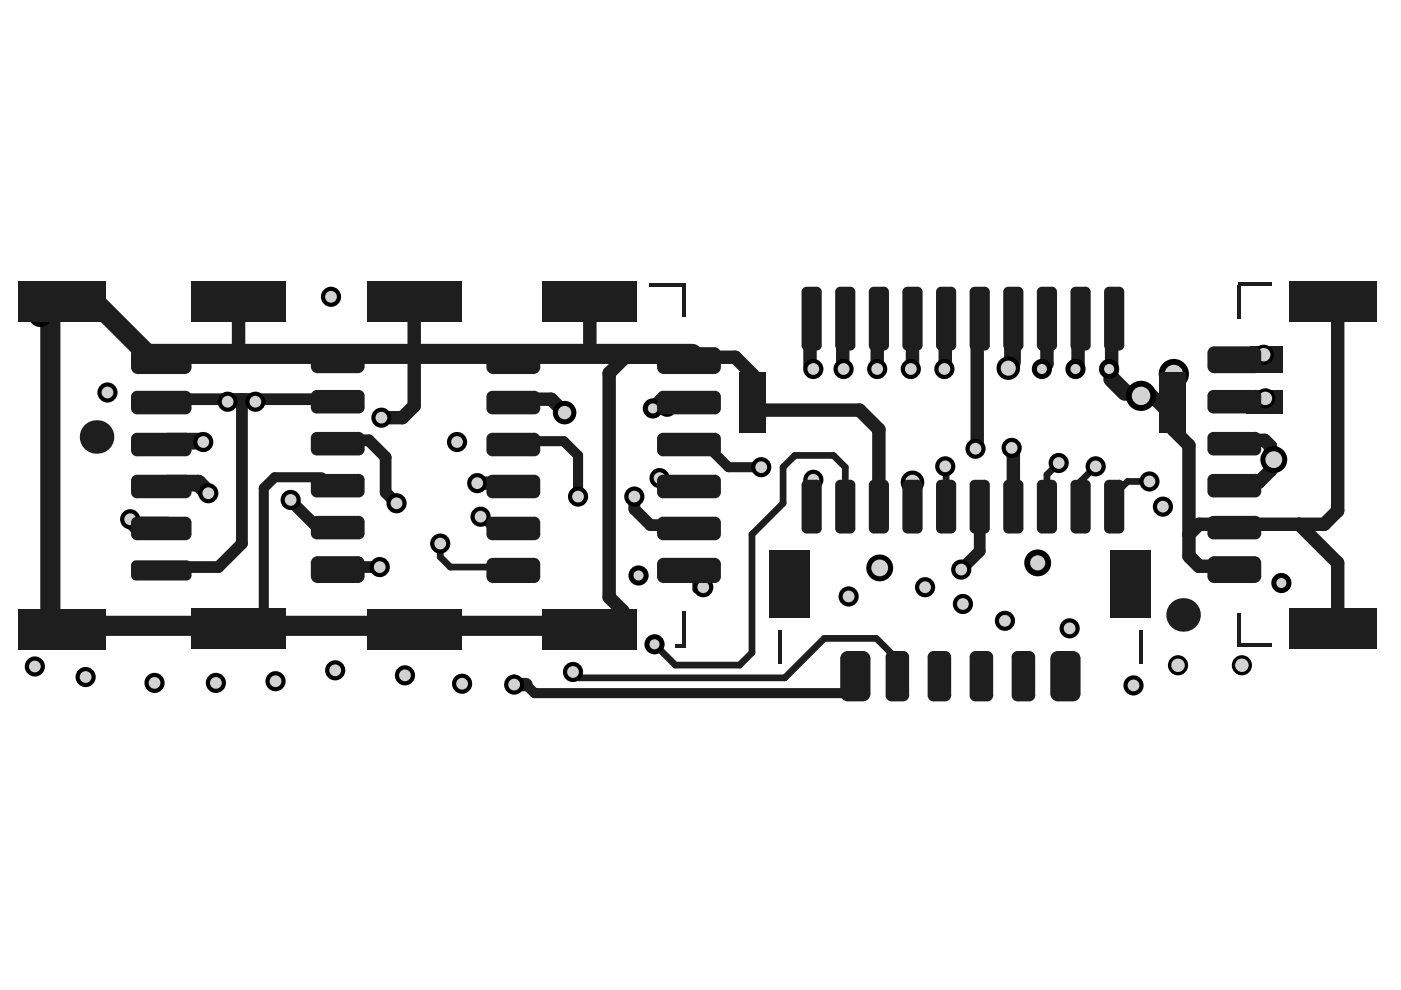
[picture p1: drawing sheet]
<svg xmlns="http://www.w3.org/2000/svg" width="297mm" height="210mm" viewBox="0 0 297 210" stroke-linecap="round" stroke-linejoin="round" font-family="sans-serif">
<path d="M27.6 110.1l1.2 1.2" fill="none" stroke="#1e1e1e" stroke-width="3.6"/>
<path d="M58.2 101.2l-2.3 2.3" fill="none" stroke="#1e1e1e" stroke-width="2.1"/>
<path d="M51.3 84.6h2.8" fill="none" stroke="#1e1e1e" stroke-width="2.5"/>
<circle cx="54.1" cy="84.6" r="1.25" fill="#1e1e1e"/>
<path d="M73 84.5l-.1 .1M66.6 111.2h6.4" fill="none" stroke="#1e1e1e" stroke-width="2.5"/>
<path d="M68.2 101.2l1.1 1.1h3.7" fill="none" stroke="#1e1e1e" stroke-width="1.8"/>
<circle cx="87.8" cy="132.7" r="1.42" fill="#1e1e1e"/>
<path d="M81.8 96.9v7.5l2.3 2.3M137.9 111.3h8.2M35.6 120.2h10.7M217 145.1h.1" fill="none" stroke="#1e1e1e" stroke-width="2.5"/>
<g fill="none" stroke="#1e1e1e" stroke-width="2.8">
<path d="M50.6 63.1v11.8M87.8 63.3v22.8l-2.5 2.5h-4.4M125.1 63.3v11.6M132.5 75.7l-3.3 3.4M146.8 75l.7 .7M155.9 75.7l3.7 3.8v7.5M171.7 69.5v8M186 70.8v7.4M110.3 84.6h6.6M147.5 84.6l-.2 .2h-7.1l-1.8 1.8M182.2 87l4.1 4v18M238.5 83.2h5l5.2 5.2"/>
<path d="M268.1 93.4l1.3 1.2v5.2M129.2 126.6l2.9 3-3.1 3.1M109 145.1h2.5"/>
</g>
<g fill="none" stroke="#1e1e1e" stroke-width="1.4">
<path d="M172.1 69.2l-.4 .3M185.8 70.6l.2 .2M200.1 70.6l.3 .3M176.7 96.6h-8.2l-2.5 2.5v7.6M200.4 98.9l.2 .2M232.3 98.9l-3.2 3.2M93.3 115.2v2.9l2.2 2.1M101.9 109.6l1.8 1.7M172.4 101.7l-.3 .4v6.9M239.1 102.1h4.6M138.8 136.6l4.4 4.4M146.1 120.2l1.4 1.5v3.3"/>
<path d="M159.4 138.4l-2.6 2.6M174.8 135.4l-8.4 8.3M185.8 135.4l4.6 4.6v2.8M109 143.7v1.4M121.5 142.5l1.2 1.2M181.4 144.8l-1.8 1.8"/>
</g>
<path d="M110.3 93.5h9.2M122.6 96.6v8.7M154.4 99.1h7M111.5 145.1l1.8 1.9" fill="none" stroke="#1e1e1e" stroke-width="2.1"/>
<path d="M125.1 132.7h3.9" fill="none" stroke="#1e1e1e" stroke-width="1.8"/>
<path d="M13.2 64l-2.5 2.5" fill="none" stroke="#1e1e1e" stroke-width="4.3"/>
<path d="M42 102.4l2.2 2.2" fill="none" stroke="#1e1e1e" stroke-width="3.6"/>
<circle cx="203.8" cy="120.8" r=".71" fill="#1e1e1e"/>
<path d="M176.7 96.6l2.5 2.5M200.6 99.1v9.9M103.7 111.3h6.6M159.4 113.3v25.1M229.1 102.1v6.9M143.2 141h13.6" fill="none" stroke="#1e1e1e" stroke-width="1.4"/>
<path d="M129.2 79.1v47.5M200.4 70.9v7.3M228.6 70.6v7.6M283.6 63.1v45.2M116.9 84.6l2.8 2.9M159.6 87h22.6M214.8 95.3v13.7M248.7 88.4v2.6M101.2 102.4h9.1M283.6 119.3v13.2M254.2 120.1h7" fill="none" stroke="#1e1e1e" stroke-width="2.8"/>
<path d="M214.7 70.6v6.2M35.6 93.5h7.3M28.8 111.3h6.8M35.6 102.4h6.4" fill="none" stroke="#1e1e1e" stroke-width="3.6"/>
<path d="M119.5 93.5l3.1 3.1M146.1 93.5h2.8l5.5 5.6M55.9 103.5v29.5M58.2 101.2h10M179.6 146.6l-.4 .4" fill="none" stroke="#1e1e1e" stroke-width="2.1"/>
<path d="M10.7 66.5v66.2M87.8 132.7h37.3" fill="none" stroke="#1e1e1e" stroke-width="4.3"/>
<path d="M35.6 84.6h37.3M51.3 84.6v30.6M73 93.4h5.2l3.6 3.5M134.5 108l3.4 3.3" fill="none" stroke="#1e1e1e" stroke-width="2.5"/>
<circle cx="178.7" cy="70.6" r=".71" fill="#1e1e1e"/>
<g fill="none" stroke="#1e1e1e" stroke-width="2.8">
<path d="M14.6 62.9h4.4M132.5 75.7h23.4M178.7 70.6v7.6M193.5 71.1v7.1M207.2 70v25.1M222 71.1v6.1l-1.1 1M235.7 70.6v9.8h-.2M261.2 75.6h6.4M248.7 91l3.4 3.4v23.5l2.1 2.2M261.2 93.4h6.9M261.2 84.5h7.1M269.4 99.8l-2.5 2.5h-5.7"/>
<path d="M275.4 111.2l8.2 8.1M283.6 108.3l-2.8 2.9h-26.6l-2.1 2.1"/>
</g>
<path d="M51.3 115.2l-5 5M61.5 106.1l5.1 5.1M134.5 106v2M207.7 109v7.9l-3.9 3.9M73.2 120.2h7.3" fill="none" stroke="#1e1e1e" stroke-width="2.5"/>
<path d="M207.7 69.2l-.9 .8M179.2 99.1v9.9M224.5 98.2l-2.5 2.5v8.3M166 106.7l-6.6 6.6M239.1 102.1l-2.9 2.8v4.1M95.5 120.2h14.8M174.8 135.4h11M122.7 143.7h43.7" fill="none" stroke="#1e1e1e" stroke-width="1.4"/>
<path d="M235.7 80.4l2.8 2.8" fill="none" stroke="#1e1e1e" stroke-width="3.6"/>
<path d="M19 62.9l12.2 12.1h115.6M10.7 132.7h77.1" fill="none" stroke="#1e1e1e" stroke-width="4.3"/>
<path d="M113.3 147h65.9" fill="none" stroke="#1e1e1e" stroke-width="2.1"/>
<g fill="#1e1e1e">
<path d="M264.2 82.7h7.8v5h-7.8z" fill-rule="evenodd"/>
<path d="M265.1 73.4h6.9v5.7h-6.9z" fill-rule="evenodd"/>
</g>
<circle cx="220" cy="119.3" r="2.85" fill="#000"/>
<circle cx="220" cy="119.3" r="1.6" fill="#d2d2d2"/>
<circle cx="225.2" cy="146" r="2.14" fill="#000"/>
<circle cx="225.2" cy="146" r="1.07" fill="#d2d2d2"/>
<circle cx="139.8" cy="101.4" r="2.14" fill="#000"/>
<circle cx="139.8" cy="101.4" r="1.25" fill="#d2d2d2"/>
<circle cx="199.2" cy="146" r="1.78" fill="#000"/>
<circle cx="199.2" cy="146" r="1.07" fill="#d2d2d2"/>
<circle cx="208.1" cy="144.8" r="2.14" fill="#000"/>
<circle cx="208.1" cy="144.8" r="1.07" fill="#d2d2d2"/>
<circle cx="121.5" cy="142.5" r="2.14" fill="#000"/>
<circle cx="121.5" cy="142.5" r="1.25" fill="#d2d2d2"/>
<circle cx="224.5" cy="98.2" r="2.14" fill="#000"/>
<circle cx="224.5" cy="98.2" r="1.25" fill="#d2d2d2"/>
<circle cx="240.3" cy="145.3" r="2.14" fill="#000"/>
<circle cx="240.3" cy="145.3" r="1.25" fill="#d2d2d2"/>
<circle cx="246.6" cy="107.4" r="2.14" fill="#000"/>
<circle cx="246.6" cy="107.4" r="1.25" fill="#d2d2d2"/>
<circle cx="232.3" cy="98.9" r="2.14" fill="#000"/>
<circle cx="232.3" cy="98.9" r="1.25" fill="#d2d2d2"/>
<circle cx="271.7" cy="123.6" r="2.14" fill="#000"/>
<circle cx="271.7" cy="123.6" r="1.07" fill="#d2d2d2"/>
<circle cx="243.7" cy="102.1" r="2.14" fill="#000"/>
<circle cx="243.7" cy="102.1" r="1.25" fill="#d2d2d2"/>
<circle cx="80.5" cy="120.2" r="2.14" fill="#000"/>
<circle cx="80.5" cy="120.2" r="1.25" fill="#d2d2d2"/>
<circle cx="135.4" cy="122" r="2.14" fill="#000"/>
<circle cx="135.4" cy="122" r="1.07" fill="#d2d2d2"/>
<circle cx="101.9" cy="109.6" r="2.14" fill="#000"/>
<circle cx="101.9" cy="109.6" r="1.25" fill="#d2d2d2"/>
<circle cx="220.9" cy="78.2" r="2.14" fill="#000"/>
<circle cx="220.9" cy="78.2" r="1.07" fill="#d2d2d2"/>
<circle cx="58.4" cy="144.4" r="2.14" fill="#000"/>
<circle cx="58.4" cy="144.4" r="1.25" fill="#d2d2d2"/>
<circle cx="93.3" cy="115.3" r="2.14" fill="#000"/>
<circle cx="93.3" cy="115.3" r="1.25" fill="#d2d2d2"/>
<circle cx="228" cy="78.2" r="2.14" fill="#000"/>
<circle cx="228" cy="78.2" r="1.07" fill="#d2d2d2"/>
<circle cx="268.3" cy="84.5" r="2.14" fill="#000"/>
<circle cx="268.3" cy="84.5" r="1.43" fill="#d2d2d2"/>
<circle cx="263.3" cy="141.1" r="2.14" fill="#000"/>
<circle cx="263.3" cy="141.1" r="1.43" fill="#d2d2d2"/>
<circle cx="267.9" cy="75.2" r="2.14" fill="#000"/>
<circle cx="267.9" cy="75.2" r="1.43" fill="#d2d2d2"/>
<circle cx="249.8" cy="141.1" r="2.14" fill="#000"/>
<circle cx="249.8" cy="141.1" r="1.43" fill="#d2d2d2"/>
<circle cx="71.1" cy="142.1" r="2.14" fill="#000"/>
<circle cx="71.1" cy="142.1" r="1.25" fill="#d2d2d2"/>
<circle cx="84.1" cy="106.7" r="2.14" fill="#000"/>
<circle cx="84.1" cy="106.7" r="1.25" fill="#d2d2d2"/>
<circle cx="8.5" cy="66.8" r="2.49" fill="#000"/>
<circle cx="8.5" cy="66.8" r="1.43" fill="#d2d2d2"/>
<circle cx="80.9" cy="88.6" r="2.14" fill="#000"/>
<circle cx="80.9" cy="88.6" r="1.25" fill="#d2d2d2"/>
<circle cx="235.2" cy="78.2" r="2.14" fill="#000"/>
<circle cx="235.2" cy="78.2" r="1.07" fill="#d2d2d2"/>
<circle cx="248.9" cy="79.3" r="3.2" fill="#000"/>
<circle cx="248.9" cy="79.3" r="1.96" fill="#d2d2d2"/>
<circle cx="96.9" cy="93.7" r="2.14" fill="#000"/>
<circle cx="96.9" cy="93.7" r="1.25" fill="#d2d2d2"/>
<circle cx="196.1" cy="124.5" r="2.14" fill="#000"/>
<circle cx="196.1" cy="124.5" r="1.25" fill="#d2d2d2"/>
<circle cx="204.2" cy="128.1" r="2.14" fill="#000"/>
<circle cx="204.2" cy="128.1" r="1.25" fill="#d2d2d2"/>
<circle cx="134.5" cy="105.3" r="2.14" fill="#000"/>
<circle cx="134.5" cy="105.3" r="1.25" fill="#d2d2d2"/>
<circle cx="7.4" cy="141.3" r="2.14" fill="#000"/>
<circle cx="7.4" cy="141.3" r="1.25" fill="#d2d2d2"/>
<circle cx="200.2" cy="78.2" r="2.14" fill="#000"/>
<circle cx="200.2" cy="78.2" r="1.25" fill="#d2d2d2"/>
<circle cx="18.2" cy="143.5" r="2.14" fill="#000"/>
<circle cx="18.2" cy="143.5" r="1.25" fill="#d2d2d2"/>
<circle cx="193.1" cy="78.2" r="2.14" fill="#000"/>
<circle cx="193.1" cy="78.2" r="1.25" fill="#d2d2d2"/>
<circle cx="186" cy="78.2" r="2.14" fill="#000"/>
<circle cx="186" cy="78.2" r="1.25" fill="#d2d2d2"/>
<circle cx="32.8" cy="144.8" r="2.14" fill="#000"/>
<circle cx="32.8" cy="144.8" r="1.25" fill="#d2d2d2"/>
<circle cx="178.9" cy="78.2" r="2.14" fill="#000"/>
<circle cx="178.9" cy="78.2" r="1.25" fill="#d2d2d2"/>
<circle cx="45.8" cy="144.8" r="2.14" fill="#000"/>
<circle cx="45.8" cy="144.8" r="1.25" fill="#d2d2d2"/>
<circle cx="22.8" cy="83.2" r="2.14" fill="#000"/>
<circle cx="22.8" cy="83.2" r="1.25" fill="#d2d2d2"/>
<circle cx="172.4" cy="78.2" r="2.14" fill="#000"/>
<circle cx="172.4" cy="78.2" r="1.25" fill="#d2d2d2"/>
<circle cx="101.2" cy="102.4" r="2.14" fill="#000"/>
<circle cx="101.2" cy="102.4" r="1.25" fill="#d2d2d2"/>
<circle cx="122.6" cy="105.3" r="2.14" fill="#000"/>
<circle cx="122.6" cy="105.3" r="1.25" fill="#d2d2d2"/>
<circle cx="214.5" cy="95" r="2.14" fill="#000"/>
<circle cx="214.5" cy="95" r="1.25" fill="#d2d2d2"/>
<circle cx="85.9" cy="143.2" r="2.14" fill="#000"/>
<circle cx="85.9" cy="143.2" r="1.25" fill="#d2d2d2"/>
<circle cx="43.1" cy="93.7" r="2.14" fill="#000"/>
<circle cx="43.1" cy="93.7" r="1.25" fill="#d2d2d2"/>
<circle cx="44.2" cy="104.6" r="2.14" fill="#000"/>
<circle cx="44.2" cy="104.6" r="1.25" fill="#d2d2d2"/>
<circle cx="27.6" cy="110.1" r="2.14" fill="#000"/>
<circle cx="27.6" cy="110.1" r="1.25" fill="#d2d2d2"/>
<circle cx="270.1" cy="97.5" r="2.85" fill="#000"/>
<circle cx="270.1" cy="97.5" r="1.78" fill="#d2d2d2"/>
<circle cx="70.2" cy="62.9" r="2.14" fill="#000"/>
<circle cx="70.2" cy="62.9" r="1.25" fill="#d2d2d2"/>
<circle cx="213.8" cy="78.1" r="2.49" fill="#000"/>
<circle cx="213.8" cy="78.1" r="1.6" fill="#d2d2d2"/>
<circle cx="48.3" cy="85.2" r="2.14" fill="#000"/>
<circle cx="48.3" cy="85.2" r="1.25" fill="#d2d2d2"/>
<circle cx="54.1" cy="85.2" r="2.14" fill="#000"/>
<circle cx="54.1" cy="85.2" r="1.25" fill="#d2d2d2"/>
<circle cx="186.5" cy="120.4" r="2.85" fill="#000"/>
<circle cx="186.5" cy="120.4" r="1.78" fill="#d2d2d2"/>
<circle cx="217.2" cy="146.2" r="2.14" fill="#000"/>
<circle cx="217.2" cy="146.2" r="1.07" fill="#d2d2d2"/>
<circle cx="193.5" cy="102.3" r="2.49" fill="#000"/>
<circle cx="193.5" cy="102.3" r="1.6" fill="#d2d2d2"/>
<circle cx="141.4" cy="86.2" r="2.14" fill="#000"/>
<circle cx="141.4" cy="86.2" r="1.07" fill="#d2d2d2"/>
<circle cx="138.4" cy="86.6" r="2.14" fill="#000"/>
<circle cx="138.4" cy="86.6" r="1.07" fill="#d2d2d2"/>
<circle cx="119.7" cy="87.5" r="2.49" fill="#000"/>
<circle cx="119.7" cy="87.5" r="1.43" fill="#d2d2d2"/>
<circle cx="138.8" cy="136.6" r="2.14" fill="#000"/>
<circle cx="138.8" cy="136.6" r="1.07" fill="#d2d2d2"/>
<circle cx="109" cy="145.1" r="2.14" fill="#000"/>
<circle cx="109" cy="145.1" r="1.25" fill="#d2d2d2"/>
<circle cx="206.8" cy="95.1" r="2.14" fill="#000"/>
<circle cx="206.8" cy="95.1" r="1.25" fill="#d2d2d2"/>
<circle cx="98" cy="145" r="2.14" fill="#000"/>
<circle cx="98" cy="145" r="1.25" fill="#d2d2d2"/>
<circle cx="172.4" cy="101.7" r="2.14" fill="#000"/>
<circle cx="172.4" cy="101.7" r="1.25" fill="#d2d2d2"/>
<circle cx="203.8" cy="120.8" r="2.14" fill="#000"/>
<circle cx="203.8" cy="120.8" r="1.25" fill="#d2d2d2"/>
<circle cx="200.4" cy="98.9" r="2.14" fill="#000"/>
<circle cx="200.4" cy="98.9" r="1.25" fill="#d2d2d2"/>
<circle cx="179.9" cy="126.5" r="2.14" fill="#000"/>
<circle cx="179.9" cy="126.5" r="1.25" fill="#d2d2d2"/>
<circle cx="61.6" cy="106" r="2.14" fill="#000"/>
<circle cx="61.6" cy="106" r="1.25" fill="#d2d2d2"/>
<circle cx="149.1" cy="124.5" r="2.14" fill="#000"/>
<circle cx="149.1" cy="124.5" r="1.25" fill="#d2d2d2"/>
<circle cx="226.8" cy="133.2" r="2.14" fill="#000"/>
<circle cx="226.8" cy="133.2" r="1.25" fill="#d2d2d2"/>
<circle cx="213.1" cy="131.6" r="2.14" fill="#000"/>
<circle cx="213.1" cy="131.6" r="1.25" fill="#d2d2d2"/>
<circle cx="241.9" cy="83.9" r="3.2" fill="#000"/>
<circle cx="241.9" cy="83.9" r="1.96" fill="#d2d2d2"/>
<circle cx="161.4" cy="99.1" r="2.14" fill="#000"/>
<circle cx="161.4" cy="99.1" r="1.25" fill="#d2d2d2"/>
<g fill="#1e1e1e">
<path d="M143.2 136.6h2.2v.7h-2.2z" fill-rule="evenodd"/>
<path d="M137.7 60.1h7.1v.7h-7.1z" fill-rule="evenodd"/>
<path d="M196.7 139.3l1.2-1.3h2.5l1.3 1.3v8.2l-1.3 1.2h-2.5l-1.2-1.2z" fill-rule="evenodd"/>
<path d="M214.5 139.3l1.2-1.3h2.5l1.3 1.3v8.2l-1.3 1.2h-2.5l-1.2-1.2z" fill-rule="evenodd"/>
<path d="M144.6 129.7h.8v7.1h-.8z" fill-rule="evenodd"/>
<path d="M144.6 60.1h.8v7.1h-.8z" fill-rule="evenodd"/>
<path d="M156.8 78.9h5.7v12.9h-5.7z" fill-rule="evenodd"/>
<path d="M165 133.6h.7v7.1h-.7z" fill-rule="evenodd"/>
<path d="M171 60.8h2.2l1 1.1v11.4l-1 1h-2.2l-1.1-1v-11.4z" fill-rule="evenodd"/>
<path d="M185.3 60.8h2.1l1.1 1.1v11.4l-1.1 1h-2.1l-1.1-1v-11.4z" fill-rule="evenodd"/>
<path d="M198.5 61.9l1-1.1h2.2l1 1.1v11.4l-1 1h-2.2l-1-1z" fill-rule="evenodd"/>
<path d="M212.7 61.9l1.1-1.1h2.1l1.1 1.1v11.4l-1.1 1h-2.1l-1.1-1z" fill-rule="evenodd"/>
<path d="M227 61.9l1-1.1h2.2l1 1.1v11.4l-1 1h-2.2l-1-1z" fill-rule="evenodd"/>
<path d="M241.6 133.6h.7v7.1h-.7z" fill-rule="evenodd"/>
<path d="M262.4 130h.7v7.1h-.7z" fill-rule="evenodd"/>
<path d="M262.4 60.4h.7v7.2h-.7z" fill-rule="evenodd"/>
<path d="M169.9 102.8l1.1-1.1h2.2l1 1.1v9.2l-1 1.1h-2.2l-1.1-1.1z" fill-rule="evenodd"/>
<path d="M184.2 102.8l1.1-1.1h2.1l1.1 1.1v9.2l-1.1 1.1h-2.1l-1.1-1.1z" fill-rule="evenodd"/>
<path d="M198.5 102.8l1-1.1h2.2l1 1.1v9.2l-1 1.1h-2.2l-1-1.1z" fill-rule="evenodd"/>
<path d="M212.7 102.8l1.1-1.1h2.1l1.1 1.1v9.2l-1.1 1.1h-2.1l-1.1-1.1z" fill-rule="evenodd"/>
<path d="M227 102.8l1-1.1h2.2l1 1.1v9.2l-1 1.1h-2.2l-1-1.1z" fill-rule="evenodd"/>
<path d="M65.9 110.6l1.3-1.2h8.9l1.2 1.2v2.5l-1.2 1.3h-8.9l-1.3-1.3z" fill-rule="evenodd"/>
<path d="M27.8 110.8l1.2-1.2h10.4l1.2 1.2v2.5l-1.2 1.2h-10.4l-1.2-1.2z" fill-rule="evenodd"/>
<path d="M65.9 83.9l1.3-1.2h8.9l1.2 1.2v2.5l-1.2 1.3h-8.9l-1.3-1.3z" fill-rule="evenodd"/>
<path d="M27.8 84.1l1.2-1.2h10.4l1.2 1.2v2.5l-1.2 1.2h-10.4l-1.2-1.2z" fill-rule="evenodd"/>
<path d="M103.1 110.8l1.3-1.2h8.9l1.2 1.2v2.5l-1.2 1.2h-8.9l-1.3-1.2z" fill-rule="evenodd"/>
<path d="M103.1 84.1l1.3-1.2h8.9l1.2 1.2v2.5l-1.2 1.2h-8.9l-1.3-1.2z" fill-rule="evenodd"/>
<path d="M178.1 139.6l1.6-1.6h3.3l1.6 1.6v7.5l-1.6 1.6h-3.3l-1.6-1.6z" fill-rule="evenodd"/>
<path d="M189 138h2.5l1.3 1.3v8.2l-1.3 1.2h-2.5l-1.2-1.2v-8.2z" fill-rule="evenodd"/>
<path d="M222.7 139.6l1.6-1.6h3.2l1.6 1.6v7.5l-1.6 1.6h-3.2l-1.6-1.6z" fill-rule="evenodd"/>
<path d="M205.6 139.3l1.2-1.3h2.5l1.3 1.3v8.2l-1.3 1.2h-2.5l-1.2-1.2z" fill-rule="evenodd"/>
<path d="M262.4 136.4h7.1v.7h-7.1z" fill-rule="evenodd"/>
<path d="M262.4 59.9h7.1v.7h-7.1z" fill-rule="evenodd"/>
<path d="M3.9 129.1h18.5v8.6h-18.5z" fill-rule="evenodd"/>
<path d="M3.9 59.7h18.5v8.6h-18.5z" fill-rule="evenodd"/>
<path d="M65.9 119.3l1.4-1.4h8.6l1.4 1.4v2.9l-1.4 1.4h-8.6l-1.4-1.4z" fill-rule="evenodd"/>
<path d="M40.6 129h20v8.5h-20z" fill-rule="evenodd"/>
<path d="M27.8 119.9l1-1.1h10.7l1.1 1.1v2.1l-1.1 1.1h-10.7l-1-1.1z" fill-rule="evenodd"/>
<path d="M40.6 59.6h20v8.5h-20z" fill-rule="evenodd"/>
<path d="M67.3 73.4h8.6l1.4 1.5v2.8l-1.4 1.4h-8.6l-1.4-1.4v-2.8z" fill-rule="evenodd"/>
<path d="M65.9 101.7l1.3-1.2h8.9l1.2 1.2v2.5l-1.2 1.3h-8.9l-1.3-1.3z" fill-rule="evenodd"/>
<path d="M65.9 92.8l1.3-1.2h8.9l1.2 1.2v2.5l-1.2 1.3h-8.9l-1.3-1.3z" fill-rule="evenodd"/>
<path d="M27.8 75l1.4-1.4h10l1.4 1.4v2.9l-1.4 1.4h-10l-1.4-1.4z" fill-rule="evenodd"/>
<path d="M27.8 101.9l1.2-1.2h10.4l1.2 1.2v2.5l-1.2 1.2h-10.4l-1.2-1.2z" fill-rule="evenodd"/>
<path d="M27.8 93l1.2-1.2h10.4l1.2 1.2v2.5l-1.2 1.2h-10.4l-1.2-1.2z" fill-rule="evenodd"/>
<path d="M115.1 129.1h19.9v8.6h-19.9z" fill-rule="evenodd"/>
<path d="M103.1 119.6l1.4-1.3h8.7l1.3 1.3v2.7l-1.3 1.3h-8.7l-1.4-1.3z" fill-rule="evenodd"/>
<path d="M115.1 59.7h19.9v8.6h-19.9z" fill-rule="evenodd"/>
<path d="M103.1 75l1.5-1.4h8.5l1.4 1.4v2.9l-1.4 1.4h-8.5l-1.5-1.4z" fill-rule="evenodd"/>
<path d="M103.1 101.9l1.3-1.2h8.9l1.2 1.2v2.5l-1.2 1.2h-8.9l-1.3-1.2z" fill-rule="evenodd"/>
<path d="M103.1 93l1.3-1.2h8.9l1.2 1.2v2.5l-1.2 1.2h-8.9l-1.3-1.2z" fill-rule="evenodd"/>
<path d="M163.2 116.7h8.5v14.2h-8.5z" fill-rule="evenodd"/>
<path d="M192.4 60.8h2.1l1.1 1.1v11.4l-1.1 1h-2.1l-1.1-1v-11.4z" fill-rule="evenodd"/>
<path d="M178.1 60.8h2.2l1.1 1.1v11.4l-1.1 1h-2.2l-1-1v-11.4z" fill-rule="evenodd"/>
<path d="M235.5 116.7h8.6v14.2h-8.6z" fill-rule="evenodd"/>
<path d="M234.1 61.9l1.1-1.1h2.1l1.1 1.1v11.4l-1.1 1h-2.1l-1.1-1z" fill-rule="evenodd"/>
<path d="M219.8 61.9l1.1-1.1h2.1l1.1 1.1v11.4l-1.1 1h-2.1l-1.1-1z" fill-rule="evenodd"/>
<path d="M206.6 60.8h2.2l1.1 1.1v11.4l-1.1 1h-2.2l-1-1v-11.4z" fill-rule="evenodd"/>
<path d="M245.8 78.9h5.7v12.9h-5.7z" fill-rule="evenodd"/>
<path d="M273.5 129h18.5v8.5h-18.5z" fill-rule="evenodd"/>
<path d="M273.5 59.6h18.5v8.5h-18.5z" fill-rule="evenodd"/>
<path d="M191.3 102.8l1.1-1.1h2.1l1.1 1.1v9.2l-1.1 1.1h-2.1l-1.1-1.1z" fill-rule="evenodd"/>
<path d="M177.1 102.8l1-1.1h2.2l1.1 1.1v9.2l-1.1 1.1h-2.2l-1-1.1z" fill-rule="evenodd"/>
<path d="M234.1 102.8l1.1-1.1h2.1l1.1 1.1v9.2l-1.1 1.1h-2.1l-1.1-1.1z" fill-rule="evenodd"/>
<path d="M219.8 102.8l1.1-1.1h2.1l1.1 1.1v9.2l-1.1 1.1h-2.1l-1.1-1.1z" fill-rule="evenodd"/>
<path d="M205.6 102.8l1-1.1h2.2l1.1 1.1v9.2l-1.1 1.1h-2.2l-1-1.1z" fill-rule="evenodd"/>
<path d="M256 110.6l1.2-1.2h9l1.2 1.2v2.5l-1.2 1.3h-9l-1.2-1.3z" fill-rule="evenodd"/>
<path d="M139.3 110.8l1.3-1.2h11l1.2 1.2v2.5l-1.2 1.2h-11l-1.3-1.2z" fill-rule="evenodd"/>
<path d="M256 83.9l1.2-1.2h9l1.2 1.2v2.5l-1.2 1.3h-9l-1.2-1.3z" fill-rule="evenodd"/>
<path d="M139.3 84.1l1.3-1.2h11l1.2 1.2v2.5l-1.2 1.2h-11l-1.3-1.2z" fill-rule="evenodd"/>
<path d="M77.8 129.1h20v8.6h-20z" fill-rule="evenodd"/>
<path d="M77.8 59.7h20v8.6h-20z" fill-rule="evenodd"/>
<path d="M256 119.3l1.4-1.4h8.6l1.4 1.4v2.9l-1.4 1.4h-8.6l-1.4-1.4z" fill-rule="evenodd"/>
<path d="M139.3 119.6l1.3-1.3h10.9l1.3 1.3v2.7l-1.3 1.3h-10.9l-1.3-1.3z" fill-rule="evenodd"/>
<path d="M256 74.9l1.4-1.5h8.6l1.4 1.5v2.8l-1.4 1.4h-8.6l-1.4-1.4z" fill-rule="evenodd"/>
<path d="M256 92.8l1.2-1.2h9l1.2 1.2v2.5l-1.2 1.3h-9l-1.2-1.3z" fill-rule="evenodd"/>
<path d="M256 101.7l1.2-1.2h9l1.2 1.2v2.5l-1.2 1.3h-9l-1.2-1.3z" fill-rule="evenodd"/>
<path d="M139.3 75l1.4-1.4h10.7l1.4 1.4v2.9l-1.4 1.4h-10.7l-1.4-1.4z" fill-rule="evenodd"/>
<path d="M139.3 101.9l1.3-1.2h11l1.2 1.2v2.5l-1.2 1.2h-11l-1.3-1.2z" fill-rule="evenodd"/>
<path d="M139.3 93l1.3-1.2h11l1.2 1.2v2.5l-1.2 1.2h-11l-1.3-1.2z" fill-rule="evenodd"/>
</g>
<g fill="#1e1e1e">
<path d="M197.9 147.5v1.2zM196.7 147.5h1.2v1.2a1.25 1.25 0 0 1-1.2-1.2z"/>
<path d="M200.4 147.5h1.3zM200.4 147.5h1.3a1.25 1.25 0 0 1-1.3 1.2z"/>
<path d="M200.4 138v1.3zM200.4 138a1.25 1.25 0 0 1 1.3 1.3h-1.3z"/>
<path d="M196.7 139.3h1.2zM196.9 138.5l.6-.4 .4-.1v1.3h-1.2z"/>
<path d="M215.7 147.5v1.2zM214.5 147.5h1.2v1.2a1.25 1.25 0 0 1-1.2-1.2z"/>
<path d="M218.2 147.5h1.3zM218.2 147.5h1.3a1.25 1.25 0 0 1-1.3 1.2z"/>
<path d="M218.2 138v1.3zM218.2 138a1.25 1.25 0 0 1 1.3 1.3h-1.3z"/>
<path d="M214.5 139.3h1.2zM214.7 138.5l.6-.4 .4-.1v1.3h-1.2z"/>
<path d="M173.2 60.8v1.1zM173.2 60.8a1.07 1.07 0 0 1 1 1.1h-1z"/>
<path d="M169.9 61.9h1.1zM170.2 61.2l.8-.4v1.1h-1.1z"/>
<path d="M171 73.3v1zM169.9 73.3h1.1v1a1.07 1.07 0 0 1-1.1-1z"/>
<path d="M173.2 73.3h1zM173.2 73.3h1a1.07 1.07 0 0 1-1 1z"/>
<path d="M187.4 60.8v1.1zM187.4 60.8a1.07 1.07 0 0 1 1.1 1.1h-1.1z"/>
<path d="M184.2 61.9h1.1zM184.4 61.2l.9-.4v1.1h-1.1z"/>
<path d="M185.3 73.3v1zM184.2 73.3h1.1v1a1.07 1.07 0 0 1-1.1-1z"/>
<path d="M187.4 73.3h1.1zM187.4 73.3h1.1a1.07 1.07 0 0 1-1.1 1z"/>
<path d="M201.7 60.8v1.1zM201.7 60.8a1.07 1.07 0 0 1 1 1.1h-1z"/>
<path d="M198.5 61.9h1zM198.7 61.2l.8-.4v1.1h-1z"/>
<path d="M199.5 73.3v1zM198.5 73.3h1v1a1.07 1.07 0 0 1-1-1z"/>
<path d="M201.7 73.3h1zM201.7 73.3h1a1.07 1.07 0 0 1-1 1z"/>
<path d="M215.9 60.8v1.1zM215.9 60.8a1.07 1.07 0 0 1 1.1 1.1h-1.1z"/>
<path d="M212.7 61.9h1.1zM212.9 61.2l.9-.4v1.1h-1.1z"/>
<path d="M213.8 73.3v1zM212.7 73.3h1.1v1a1.07 1.07 0 0 1-1.1-1z"/>
<path d="M215.9 73.3h1.1zM215.9 73.3h1.1a1.07 1.07 0 0 1-1.1 1z"/>
<path d="M230.2 60.8v1.1zM230.2 60.8a1.07 1.07 0 0 1 1 1.1h-1z"/>
<path d="M227 61.9h1zM227.2 61.2l.8-.4v1.1h-1z"/>
<path d="M228 73.3v1zM227 73.3h1v1a1.07 1.07 0 0 1-1-1z"/>
<path d="M230.2 73.3h1zM230.2 73.3h1a1.07 1.07 0 0 1-1 1z"/>
<path d="M173.2 101.7v1.1zM173.2 101.7a1.07 1.07 0 0 1 1 1.1h-1z"/>
<path d="M169.9 102.8h1.1zM170.2 102.2l.8-.5v1.1h-1.1z"/>
<path d="M171 112v1.1zM169.9 112h1.1v1.1a1.07 1.07 0 0 1-1.1-1.1z"/>
<path d="M173.2 112h1zM173.2 112h1a1.07 1.07 0 0 1-1 1.1z"/>
<path d="M187.4 101.7v1.1zM187.4 101.7a1.07 1.07 0 0 1 1.1 1.1h-1.1z"/>
<path d="M184.2 102.8h1.1zM184.4 102.2l.9-.5v1.1h-1.1z"/>
<path d="M185.3 112v1.1zM184.2 112h1.1v1.1a1.07 1.07 0 0 1-1.1-1.1z"/>
<path d="M187.4 112h1.1zM187.4 112h1.1a1.07 1.07 0 0 1-1.1 1.1z"/>
<path d="M201.7 101.7v1.1zM201.7 101.7a1.07 1.07 0 0 1 1 1.1h-1z"/>
<path d="M198.5 102.8h1zM198.7 102.2l.8-.5v1.1h-1z"/>
<path d="M199.5 112v1.1zM198.5 112h1v1.1a1.07 1.07 0 0 1-1-1.1z"/>
<path d="M201.7 112h1zM201.7 112h1a1.07 1.07 0 0 1-1 1.1z"/>
<path d="M215.9 101.7v1.1zM215.9 101.7a1.07 1.07 0 0 1 1.1 1.1h-1.1z"/>
<path d="M212.7 102.8h1.1zM212.9 102.2l.9-.5v1.1h-1.1z"/>
<path d="M213.8 112v1.1zM212.7 112h1.1v1.1a1.07 1.07 0 0 1-1.1-1.1z"/>
<path d="M215.9 112h1.1zM215.9 112h1.1a1.07 1.07 0 0 1-1.1 1.1z"/>
<path d="M230.2 101.7v1.1zM230.2 101.7a1.07 1.07 0 0 1 1 1.1h-1z"/>
<path d="M227 102.8h1zM227.2 102.2l.8-.5v1.1h-1z"/>
<path d="M228 112v1.1zM227 112h1v1.1a1.07 1.07 0 0 1-1-1.1z"/>
<path d="M230.2 112h1zM230.2 112h1a1.07 1.07 0 0 1-1 1.1z"/>
<path d="M76.1 113.1h1.2zM76.1 113.1h1.2a1.25 1.25 0 0 1-1.2 1.3z"/>
<path d="M76.1 109.4v1.2zM76.1 109.4a1.25 1.25 0 0 1 1.2 1.2h-1.2z"/>
<path d="M65.9 110.6h1.3zM66.1 109.9l.7-.5h.4v1.2h-1.3z"/>
<path d="M67.2 113.1v1.3zM65.9 113.1h1.3v1.3a1.25 1.25 0 0 1-1.3-1.3z"/>
<path d="M39.4 113.3h1.2zM39.4 113.3h1.2a1.25 1.25 0 0 1-1.2 1.2z"/>
<path d="M39.4 109.6v1.2zM39.4 109.6a1.25 1.25 0 0 1 1.2 1.2h-1.2z"/>
<path d="M27.8 110.8h1.2zM28 110.1l.6-.5h.4v1.2h-1.2z"/>
<path d="M29 113.3v1.2zM27.8 113.3h1.2v1.2a1.25 1.25 0 0 1-1.2-1.2z"/>
<path d="M76.1 86.4h1.2zM76.1 86.4h1.2a1.25 1.25 0 0 1-1.2 1.3z"/>
<path d="M76.1 82.7v1.2zM76.1 82.7a1.25 1.25 0 0 1 1.2 1.2h-1.2z"/>
<path d="M65.9 83.9h1.3zM66.1 83.2l.7-.5h.4v1.2h-1.3z"/>
<path d="M67.2 86.4v1.3zM65.9 86.4h1.3v1.3a1.25 1.25 0 0 1-1.3-1.3z"/>
<path d="M39.4 86.6h1.2zM39.4 86.6h1.2a1.25 1.25 0 0 1-1.2 1.2z"/>
<path d="M39.4 82.9v1.2zM39.4 82.9a1.25 1.25 0 0 1 1.2 1.2h-1.2z"/>
<path d="M27.8 84.1h1.2zM28 83.4l.6-.5h.4v1.2h-1.2z"/>
<path d="M29 86.6v1.2zM27.8 86.6h1.2v1.2a1.25 1.25 0 0 1-1.2-1.2z"/>
<path d="M113.3 113.3h1.2zM113.3 113.3h1.2a1.25 1.25 0 0 1-1.2 1.2z"/>
<path d="M113.3 109.6v1.2zM113.3 109.6a1.25 1.25 0 0 1 1.2 1.2h-1.2z"/>
<path d="M103.1 110.8h1.3zM103.4 110.1l.6-.5h.4v1.2h-1.3z"/>
<path d="M104.4 113.3v1.2zM103.1 113.3h1.3v1.2a1.25 1.25 0 0 1-1.3-1.2z"/>
<path d="M113.3 86.6h1.2zM113.3 86.6h1.2a1.25 1.25 0 0 1-1.2 1.2z"/>
<path d="M113.3 82.9v1.2zM113.3 82.9a1.25 1.25 0 0 1 1.2 1.2h-1.2z"/>
<path d="M103.1 84.1h1.3zM103.4 83.4l.6-.5h.4v1.2h-1.3z"/>
<path d="M104.4 86.6v1.2zM103.1 86.6h1.3v1.2a1.25 1.25 0 0 1-1.3-1.2z"/>
<path d="M179.7 147.1v1.6zM178.1 147.1h1.6v1.6a1.6 1.6 0 0 1-1.6-1.6z"/>
<path d="M183 147.1h1.6zM183 147.1h1.6a1.6 1.6 0 0 1-1.6 1.6z"/>
<path d="M183 138v1.6zM183 138a1.6 1.6 0 0 1 1.6 1.6h-1.6z"/>
<path d="M178.1 139.6h1.6zM178.6 138.5l.7-.4 .4-.1v1.6h-1.6l.1-.4z"/>
<path d="M189 147.5v1.2zM187.8 147.5h1.2v1.2a1.25 1.25 0 0 1-1.2-1.2z"/>
<path d="M191.5 147.5h1.3zM191.5 147.5h1.3a1.25 1.25 0 0 1-1.3 1.2z"/>
<path d="M191.5 138v1.3zM191.5 138a1.25 1.25 0 0 1 1.3 1.3h-1.3z"/>
<path d="M187.8 139.3h1.2zM188 138.5l.6-.4 .4-.1v1.3h-1.2z"/>
<path d="M224.3 147.1v1.6zM222.7 147.1h1.6v1.6a1.6 1.6 0 0 1-1.6-1.6z"/>
<path d="M227.5 147.1h1.6zM227.5 147.1h1.6a1.6 1.6 0 0 1-1.6 1.6z"/>
<path d="M227.5 138v1.6zM227.5 138a1.6 1.6 0 0 1 1.6 1.6h-1.6z"/>
<path d="M222.7 139.6h1.6zM223.2 138.5l.7-.4 .4-.1v1.6h-1.6v-.4z"/>
<path d="M206.8 147.5v1.2zM205.6 147.5h1.2v1.2a1.25 1.25 0 0 1-1.2-1.2z"/>
<path d="M209.3 147.5h1.3zM209.3 147.5h1.3a1.25 1.25 0 0 1-1.3 1.2z"/>
<path d="M209.3 138v1.3zM209.3 138a1.25 1.25 0 0 1 1.3 1.3h-1.3z"/>
<path d="M205.6 139.3h1.2zM205.8 138.5l.6-.4 .4-.1v1.3h-1.2z"/>
<path d="M75.9 122.2h1.4zM75.9 122.2h1.4a1.42 1.42 0 0 1-1.4 1.4z"/>
<path d="M75.9 117.9v1.4zM75.9 117.9a1.42 1.42 0 0 1 1.4 1.4h-1.4z"/>
<path d="M65.9 119.3h1.4zM66.2 118.5l.7-.5 .4-.1v1.4h-1.4z"/>
<path d="M67.3 122.2v1.4zM65.9 122.2h1.4v1.4a1.42 1.42 0 0 1-1.4-1.4z"/>
<path d="M39.5 122h1.1zM39.5 122h1.1a1.07 1.07 0 0 1-1.1 1.1z"/>
<path d="M39.5 118.8v1.1zM39.5 118.8a1.07 1.07 0 0 1 1.1 1.1h-1.1z"/>
<path d="M27.8 119.9h1zM28 119.2l.8-.4v1.1h-1z"/>
<path d="M28.8 122v1.1zM27.8 122h1v1.1a1.07 1.07 0 0 1-1-1.1z"/>
<path d="M75.9 77.7h1.4zM75.9 77.7h1.4a1.42 1.42 0 0 1-1.4 1.4z"/>
<path d="M75.9 73.4v1.5zM75.9 73.4a1.42 1.42 0 0 1 1.4 1.5h-1.4z"/>
<path d="M65.9 74.9h1.4zM66.2 74l.7-.5 .4-.1v1.5h-1.4z"/>
<path d="M67.3 77.7v1.4zM65.9 77.7h1.4v1.4a1.42 1.42 0 0 1-1.4-1.4z"/>
<path d="M76.1 104.2h1.2zM76.1 104.2h1.2a1.25 1.25 0 0 1-1.2 1.3z"/>
<path d="M76.1 100.5v1.2zM76.1 100.5a1.25 1.25 0 0 1 1.2 1.2h-1.2z"/>
<path d="M65.9 101.7h1.3zM66.1 101l.7-.5h.4v1.2h-1.3z"/>
<path d="M67.2 104.2v1.3zM65.9 104.2h1.3v1.3a1.25 1.25 0 0 1-1.3-1.3z"/>
<path d="M76.1 95.3h1.2zM76.1 95.3h1.2a1.25 1.25 0 0 1-1.2 1.3z"/>
<path d="M76.1 91.6v1.2zM76.1 91.6a1.25 1.25 0 0 1 1.2 1.2h-1.2z"/>
<path d="M65.9 92.8h1.3zM66.1 92.1l.7-.5h.4v1.2h-1.3z"/>
<path d="M67.2 95.3v1.3zM65.9 95.3h1.3v1.3a1.25 1.25 0 0 1-1.3-1.3z"/>
<path d="M39.2 77.9h1.4zM39.2 77.9h1.4a1.42 1.42 0 0 1-1.4 1.4z"/>
<path d="M39.2 73.6v1.4zM39.2 73.6a1.42 1.42 0 0 1 1.4 1.4h-1.4z"/>
<path d="M27.8 75h1.4zM28.1 74.2l.7-.5 .4-.1v1.4h-1.4z"/>
<path d="M29.2 77.9v1.4zM27.8 77.9h1.4v1.4a1.42 1.42 0 0 1-1.4-1.4z"/>
<path d="M39.4 104.4h1.2zM39.4 104.4h1.2a1.25 1.25 0 0 1-1.2 1.2z"/>
<path d="M39.4 100.7v1.2zM39.4 100.7a1.25 1.25 0 0 1 1.2 1.2h-1.2z"/>
<path d="M27.8 101.9h1.2zM28 101.2l.6-.5h.4v1.2h-1.2z"/>
<path d="M29 104.4v1.2zM27.8 104.4h1.2v1.2a1.25 1.25 0 0 1-1.2-1.2z"/>
<path d="M39.4 95.5h1.2zM39.4 95.5h1.2a1.25 1.25 0 0 1-1.2 1.2z"/>
<path d="M39.4 91.8v1.2zM39.4 91.8a1.25 1.25 0 0 1 1.2 1.2h-1.2z"/>
<path d="M27.8 93h1.2zM28 92.3l.6-.5h.4v1.2h-1.2z"/>
<path d="M29 95.5v1.2zM27.8 95.5h1.2v1.2a1.25 1.25 0 0 1-1.2-1.2z"/>
<path d="M113.2 122.3h1.3zM113.2 122.3h1.3a1.33 1.33 0 0 1-1.3 1.3z"/>
<path d="M113.2 118.3v1.3zM113.2 118.3a1.34 1.34 0 0 1 1.3 1.3h-1.3z"/>
<path d="M103.1 119.6h1.4zM103.4 118.8l.7-.5h.4v1.3h-1.4z"/>
<path d="M104.5 122.3v1.3zM103.1 122.3h1.4v1.3a1.34 1.34 0 0 1-1.4-1.3z"/>
<path d="M113.1 77.9h1.4zM113.1 77.9h1.4a1.42 1.42 0 0 1-1.4 1.4z"/>
<path d="M113.1 73.6v1.4zM113.1 73.6a1.42 1.42 0 0 1 1.4 1.4h-1.4z"/>
<path d="M103.1 75h1.5zM103.4 74.2l.7-.5 .5-.1v1.4h-1.5z"/>
<path d="M104.6 77.9v1.4zM103.1 77.9h1.5v1.4a1.42 1.42 0 0 1-1.5-1.4z"/>
<path d="M113.3 104.4h1.2zM113.3 104.4h1.2a1.25 1.25 0 0 1-1.2 1.2z"/>
<path d="M113.3 100.7v1.2zM113.3 100.7a1.25 1.25 0 0 1 1.2 1.2h-1.2z"/>
<path d="M103.1 101.9h1.3zM103.4 101.2l.6-.5h.4v1.2h-1.3z"/>
<path d="M104.4 104.4v1.2zM103.1 104.4h1.3v1.2a1.25 1.25 0 0 1-1.3-1.2z"/>
<path d="M113.3 95.5h1.2zM113.3 95.5h1.2a1.25 1.25 0 0 1-1.2 1.2z"/>
<path d="M113.3 91.8v1.2zM113.3 91.8a1.25 1.25 0 0 1 1.2 1.2h-1.2z"/>
<path d="M103.1 93h1.3zM103.4 92.3l.6-.5h.4v1.2h-1.3z"/>
<path d="M104.4 95.5v1.2zM103.1 95.5h1.3v1.2a1.25 1.25 0 0 1-1.3-1.2z"/>
<path d="M194.5 60.8v1.1zM194.5 60.8a1.07 1.07 0 0 1 1.1 1.1h-1.1z"/>
<path d="M191.3 61.9h1.1zM191.5 61.2l.9-.4v1.1h-1.1z"/>
<path d="M192.4 73.3v1zM191.3 73.3h1.1v1a1.07 1.07 0 0 1-1.1-1z"/>
<path d="M194.5 73.3h1.1zM194.5 73.3h1.1a1.07 1.07 0 0 1-1.1 1z"/>
<path d="M180.3 60.8v1.1zM180.3 60.8a1.07 1.07 0 0 1 1.1 1.1h-1.1z"/>
<path d="M177.1 61.9h1zM177.3 61.2l.8-.4v1.1h-1z"/>
<path d="M178.1 73.3v1zM177.1 73.3h1v1a1.07 1.07 0 0 1-1-1z"/>
<path d="M180.3 73.3h1.1zM180.3 73.3h1.1a1.07 1.07 0 0 1-1.1 1z"/>
<path d="M237.3 60.8v1.1zM237.3 60.8a1.07 1.07 0 0 1 1.1 1.1h-1.1z"/>
<path d="M234.1 61.9h1.1zM234.3 61.2l.9-.4v1.1h-1.1z"/>
<path d="M235.2 73.3v1zM234.1 73.3h1.1v1a1.07 1.07 0 0 1-1.1-1z"/>
<path d="M237.3 73.3h1.1zM237.3 73.3h1.1a1.07 1.07 0 0 1-1.1 1z"/>
<path d="M223 60.8v1.1zM223 60.8a1.07 1.07 0 0 1 1.1 1.1h-1.1z"/>
<path d="M219.8 61.9h1.1zM220 61.2l.9-.4v1.1h-1.1z"/>
<path d="M220.9 73.3v1zM219.8 73.3h1.1v1a1.07 1.07 0 0 1-1.1-1z"/>
<path d="M223 73.3h1.1zM223 73.3h1.1a1.07 1.07 0 0 1-1.1 1z"/>
<path d="M208.8 60.8v1.1zM208.8 60.8a1.07 1.07 0 0 1 1.1 1.1h-1.1z"/>
<path d="M205.6 61.9h1zM205.8 61.2l.8-.4v1.1h-1z"/>
<path d="M206.6 73.3v1zM205.6 73.3h1v1a1.07 1.07 0 0 1-1-1z"/>
<path d="M208.8 73.3h1.1zM208.8 73.3h1.1a1.07 1.07 0 0 1-1.1 1z"/>
<path d="M194.5 101.7v1.1zM194.5 101.7a1.07 1.07 0 0 1 1.1 1.1h-1.1z"/>
<path d="M191.3 102.8h1.1zM191.5 102.2l.9-.5v1.1h-1.1z"/>
<path d="M192.4 112v1.1zM191.3 112h1.1v1.1a1.07 1.07 0 0 1-1.1-1.1z"/>
<path d="M194.5 112h1.1zM194.5 112h1.1a1.07 1.07 0 0 1-1.1 1.1z"/>
<path d="M180.3 101.7v1.1zM180.3 101.7a1.07 1.07 0 0 1 1.1 1.1h-1.1z"/>
<path d="M177.1 102.8h1zM177.3 102.2l.8-.5v1.1h-1z"/>
<path d="M178.1 112v1.1zM177.1 112h1v1.1a1.07 1.07 0 0 1-1-1.1z"/>
<path d="M180.3 112h1.1zM180.3 112h1.1a1.07 1.07 0 0 1-1.1 1.1z"/>
<path d="M237.3 101.7v1.1zM237.3 101.7a1.07 1.07 0 0 1 1.1 1.1h-1.1z"/>
<path d="M234.1 102.8h1.1zM234.3 102.2l.9-.5v1.1h-1.1z"/>
<path d="M235.2 112v1.1zM234.1 112h1.1v1.1a1.07 1.07 0 0 1-1.1-1.1z"/>
<path d="M237.3 112h1.1zM237.3 112h1.1a1.07 1.07 0 0 1-1.1 1.1z"/>
<path d="M223 101.7v1.1zM223 101.7a1.07 1.07 0 0 1 1.1 1.1h-1.1z"/>
<path d="M219.8 102.8h1.1zM220 102.2l.9-.5v1.1h-1.1z"/>
<path d="M220.9 112v1.1zM219.8 112h1.1v1.1a1.07 1.07 0 0 1-1.1-1.1z"/>
<path d="M223 112h1.1zM223 112h1.1a1.07 1.07 0 0 1-1.1 1.1z"/>
<path d="M208.8 101.7v1.1zM208.8 101.7a1.07 1.07 0 0 1 1.1 1.1h-1.1z"/>
<path d="M205.6 102.8h1zM205.8 102.2l.8-.5v1.1h-1z"/>
<path d="M206.6 112v1.1zM205.6 112h1v1.1a1.07 1.07 0 0 1-1-1.1z"/>
<path d="M208.8 112h1.1zM208.8 112h1.1a1.07 1.07 0 0 1-1.1 1.1z"/>
<path d="M256 110.6h1.2zM256.2 109.9l.7-.5h.3v1.2h-1.2z"/>
<path d="M257.2 113.1v1.3zM256 113.1h1.2v1.3a1.25 1.25 0 0 1-1.2-1.3z"/>
<path d="M266.2 113.1h1.2zM266.2 113.1h1.2a1.25 1.25 0 0 1-1.2 1.3z"/>
<path d="M266.2 109.4v1.2zM266.2 109.4a1.25 1.25 0 0 1 1.2 1.2h-1.2z"/>
<path d="M151.6 113.3h1.2zM151.6 113.3h1.2a1.25 1.25 0 0 1-1.2 1.2z"/>
<path d="M151.6 109.6v1.2zM151.6 109.6a1.25 1.25 0 0 1 1.2 1.2h-1.2z"/>
<path d="M139.3 110.8h1.3zM139.5 110.1l.7-.5h.4v1.2h-1.3z"/>
<path d="M140.6 113.3v1.2zM139.3 113.3h1.3v1.2a1.25 1.25 0 0 1-1.3-1.2z"/>
<path d="M256 83.9h1.2zM256.2 83.2l.7-.5h.3v1.2h-1.2z"/>
<path d="M257.2 86.4v1.3zM256 86.4h1.2v1.3a1.25 1.25 0 0 1-1.2-1.3z"/>
<path d="M266.2 86.4h1.2zM266.2 86.4h1.2a1.25 1.25 0 0 1-1.2 1.3z"/>
<path d="M266.2 82.7v1.2zM266.2 82.7a1.25 1.25 0 0 1 1.2 1.2h-1.2z"/>
<path d="M151.6 86.6h1.2zM151.6 86.6h1.2a1.25 1.25 0 0 1-1.2 1.2z"/>
<path d="M151.6 82.9v1.2zM151.6 82.9a1.25 1.25 0 0 1 1.2 1.2h-1.2z"/>
<path d="M139.3 84.1h1.3zM139.5 83.4l.7-.5h.4v1.2h-1.3z"/>
<path d="M140.6 86.6v1.2zM139.3 86.6h1.3v1.2a1.25 1.25 0 0 1-1.3-1.2z"/>
<path d="M256 119.3h1.4zM256.3 118.5l.7-.5 .4-.1v1.4h-1.4z"/>
<path d="M257.4 122.2v1.4zM256 122.2h1.4v1.4a1.42 1.42 0 0 1-1.4-1.4z"/>
<path d="M266 122.2h1.4zM266 122.2h1.4a1.42 1.42 0 0 1-1.4 1.4z"/>
<path d="M266 117.9v1.4zM266 117.9a1.42 1.42 0 0 1 1.4 1.4h-1.4z"/>
<path d="M151.5 122.3h1.3zM151.5 122.3h1.3a1.33 1.33 0 0 1-1.3 1.3z"/>
<path d="M151.5 118.3v1.3zM151.5 118.3a1.34 1.34 0 0 1 1.3 1.3h-1.3z"/>
<path d="M139.3 119.6h1.3zM139.6 118.8l.6-.5h.4v1.3h-1.3z"/>
<path d="M140.6 122.3v1.3zM139.3 122.3h1.3v1.3a1.34 1.34 0 0 1-1.3-1.3z"/>
<path d="M256 74.9h1.4zM256.3 74l.7-.5 .4-.1v1.5h-1.4z"/>
<path d="M257.4 77.7v1.4zM256 77.7h1.4v1.4a1.42 1.42 0 0 1-1.4-1.4z"/>
<path d="M266 77.7h1.4zM266 77.7h1.4a1.42 1.42 0 0 1-1.4 1.4z"/>
<path d="M266 73.4v1.5zM266 73.4a1.42 1.42 0 0 1 1.4 1.5h-1.4z"/>
<path d="M256 92.8h1.2zM256.2 92.1l.7-.5h.3v1.2h-1.2z"/>
<path d="M257.2 95.3v1.3zM256 95.3h1.2v1.3a1.25 1.25 0 0 1-1.2-1.3z"/>
<path d="M266.2 95.3h1.2zM266.2 95.3h1.2a1.25 1.25 0 0 1-1.2 1.3z"/>
<path d="M266.2 91.6v1.2zM266.2 91.6a1.25 1.25 0 0 1 1.2 1.2h-1.2z"/>
<path d="M256 101.7h1.2zM256.2 101l.7-.5h.3v1.2h-1.2z"/>
<path d="M257.2 104.2v1.3zM256 104.2h1.2v1.3a1.25 1.25 0 0 1-1.2-1.3z"/>
<path d="M266.2 104.2h1.2zM266.2 104.2h1.2a1.25 1.25 0 0 1-1.2 1.3z"/>
<path d="M266.2 100.5v1.2zM266.2 100.5a1.25 1.25 0 0 1 1.2 1.2h-1.2z"/>
<path d="M151.4 77.9h1.4zM151.4 77.9h1.4a1.42 1.42 0 0 1-1.4 1.4z"/>
<path d="M151.4 73.6v1.4zM151.4 73.6a1.42 1.42 0 0 1 1.4 1.4h-1.4z"/>
<path d="M139.3 75h1.4zM139.6 74.2l.7-.5 .4-.1v1.4h-1.4z"/>
<path d="M140.7 77.9v1.4zM139.3 77.9h1.4v1.4a1.42 1.42 0 0 1-1.4-1.4z"/>
<path d="M151.6 104.4h1.2zM151.6 104.4h1.2a1.25 1.25 0 0 1-1.2 1.2z"/>
<path d="M151.6 100.7v1.2zM151.6 100.7a1.25 1.25 0 0 1 1.2 1.2h-1.2z"/>
<path d="M139.3 101.9h1.3zM139.5 101.2l.7-.5h.4v1.2h-1.3z"/>
<path d="M140.6 104.4v1.2zM139.3 104.4h1.3v1.2a1.25 1.25 0 0 1-1.3-1.2z"/>
<path d="M151.6 95.5h1.2zM151.6 95.5h1.2a1.25 1.25 0 0 1-1.2 1.2z"/>
<path d="M151.6 91.8v1.2zM151.6 91.8a1.25 1.25 0 0 1 1.2 1.2h-1.2z"/>
<path d="M139.3 93h1.3zM139.5 92.3l.7-.5h.4v1.2h-1.3z"/>
<path d="M140.6 95.5v1.2zM139.3 95.5h1.3v1.2a1.25 1.25 0 0 1-1.3-1.2z"/>
<circle cx="250.8" cy="130.4" r="3.6"/>
<circle cx="20.5" cy="92.6" r="3.6"/>
</g>
</svg>
